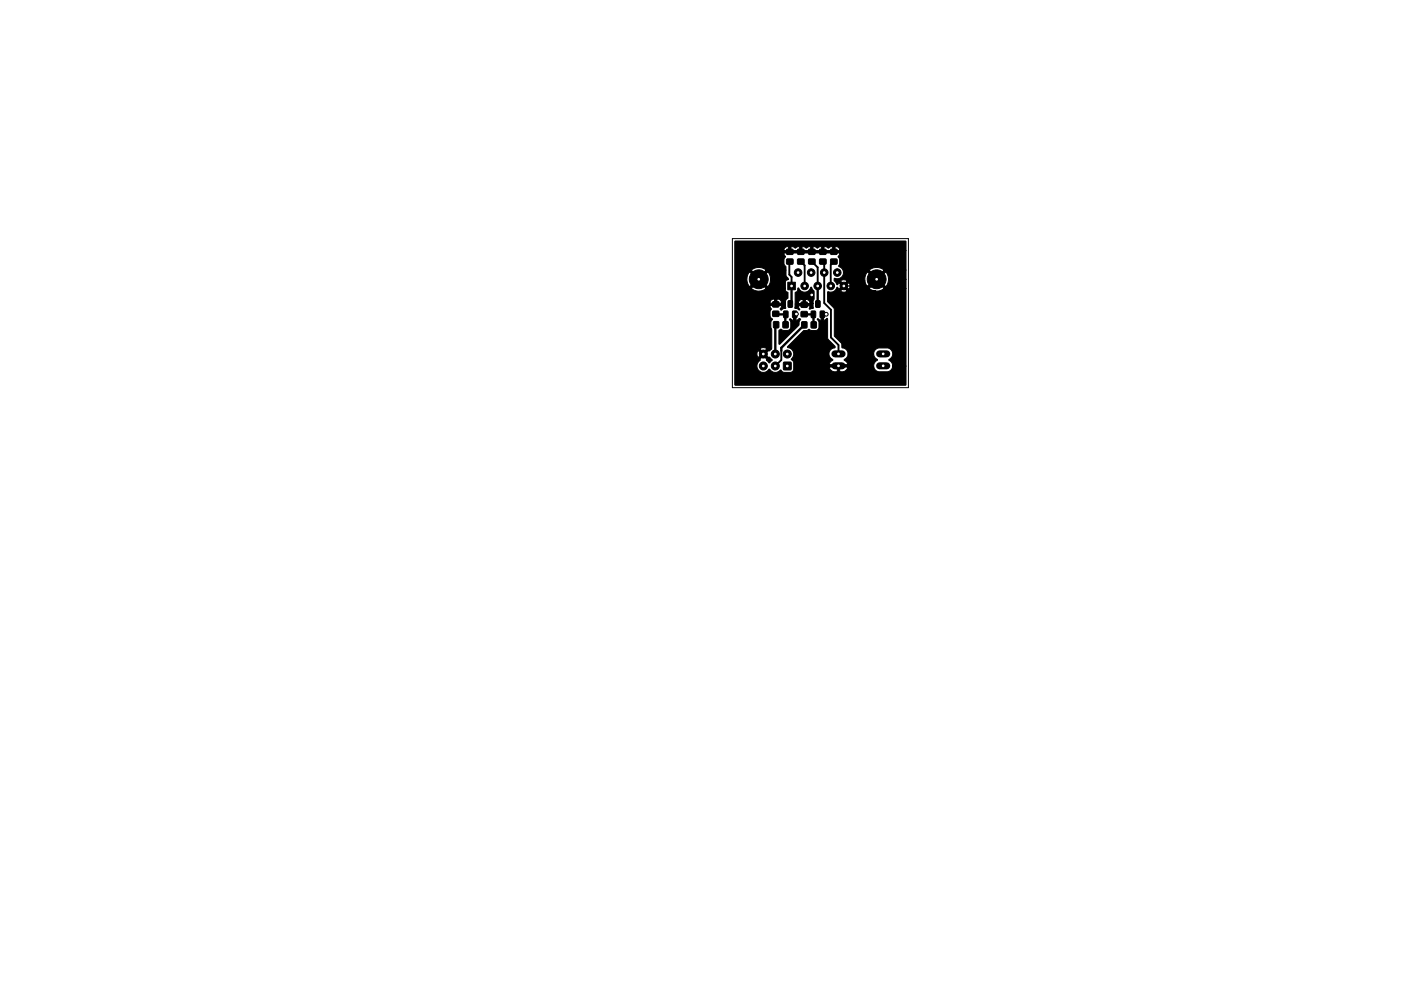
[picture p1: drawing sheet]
<svg xmlns="http://www.w3.org/2000/svg" width="297mm" height="210mm" viewBox="0 0 297 210" stroke-linecap="round" stroke-linejoin="round" font-family="sans-serif">
<path d="M155.3 50.6h37.3v31.6h-37.3z" fill="none" stroke="#000" stroke-width=".21"/>
<g fill="#000" stroke="#000" stroke-width=".21">
<path d="M155.8 51.2l36.2-.1 .1 .2v1.9h-14.1l-.1-.6-.6-.3h-.2l-.1 .9h-.5v-.9l-.5 .1-.3 .3-.5-.3-.5-.1v.9h-.5v-.9l-.5 .1-.4 .3-.4-.3-.5-.1v.9h-.5v-.9l-.6 .1-.3 .3-.4-.3-.6-.1v.9h-.5v-.9l-.5 .1-.4 .3-.4-.3-.5-.1v.9h-.5v-.9h-.3a.75 .75 0 0 0-.7 .9h25.9v4.1h-4.7a2.46 2.46 0 0 0-3.1 0l1.6 1.6 1.5-1.6h4.7v2h-3.7l-.2-1-.4-.6-1.6 1.6h-.7l-1.6-1.6a2.35 2.35 0 0 0-.5 1.9h-3.8a1.26 1.26 0 0 0-1.4 0l.7 .7 .7-.7h3.8l.4 1.1h-3.6l-.2-.7-.7 .7 .7 .7 .2-.7h3.6l.1 .1 1.6-1.5h.7l1.6 1.5 .4-.6 .2-.9h3.7v1.9h-4.7l-1.5-1.6-1.6 1.6 .5 .3 .9 .3h-6.1l-.7-.8-.7 .7a1.22 1.22 0 0 0 1.4 .1h6.4l.6-.2 .8-.4h4.7v16.5h-2.8l-.2-.7-.5-.5a.16 .16 0 0 1-.2-.1 .16 .16 0 0 1 .2-.2 1.26 1.26 0 0 0 .6-1.4 1.26 1.26 0 0 0-1.1-1h-1.7a1.25 1.25 0 0 0-1.2 1.3h-5.4l-.3-.8-1-.5-.1-1-1.5-1.5v-5.6l-.2-.5-1.2-1.2 .1-2.1a1.5 1.5 0 0 0 1.9-1l.3 .5 .7-.7-.7-.7-.2 .4h-.2l-.5-.8v-.5a1.38 1.38 0 0 0 1.9-.8 1.38 1.38 0 0 0-1-1.8l.2-.5v-.9l-.3-.7 .3-.3v-.4h-11.8l.1 .4 .3 .3-.4 .6v1l.4 .5v.8h-4.2a2.46 2.46 0 0 0-3.1 0l1.6 1.6 1.5-1.6h4.2l.1 1.2 .4 .8h-3.7l-.2-1-.4-.6-1.6 1.6h-.7l-1.6-1.6a2.44 2.44 0 0 0 0 3.1l1.6-1.5h.7l1.6 1.5 .4-.6 .2-.9h3.7l-.6 .5v1.4h-4.1l-1.5-1.6-1.6 1.6a2.46 2.46 0 0 0 3.1 0h4.1l.1 .5 .5 .4v1.1l-.5 .5-.1 .6h-.8a.76 .76 0 0 0-.7-.8h-.3v.8h-.5v-.8h-.2a.73 .73 0 0 0-.7 .8h3.2l.1 1-.9 .5-.3-.3 .3-.7h-2.4l.2 .8-.2 .5v1l.5 .6-.4 .7 .1 1.1 .1 .4v4l-1 .1a1.33 1.33 0 0 0-1.5 0l.7 .7 .8-.7h1l-.4 .4h-.2l-.8 .7h-.7l-.8-.7a1.33 1.33 0 0 0 0 1.5l.8-.8h.7l1.5 1.3-.6 .6-.6-.5 .1-.3-.8-.7-.7 .7 .1 .2a1.39 1.39 0 0 0-.3 2.2 1.39 1.39 0 0 0 2.2-.3l.2 .1a1.49 1.49 0 0 0 2.3 .1l.2 .3 .5 .2h1.4l.4-.3 .2-.4v-1.4l-.5-.6a1.48 1.48 0 0 0 .4-1.6 1.48 1.48 0 0 0-1.2-1l3.4-3.5 .6-.1 .6-.2 .5 .2h.9l.4-.1 .2-.5v-1.1l-.3-.7 .1-.1 .7 .3v-1.4l.4-.1 .1 .2v1.3l.7-.4 .2 .2v4.1l1.5 1.7v.3a1.33 1.33 0 0 0-1.2 1.1 1.33 1.33 0 0 0 .8 1.5l-.5 .4-.3 .6h4l-.3-.6-.5-.4 .1-.2a1.27 1.27 0 0 0 .7-1.1h5.4l.2 .6 .7 .7a1.42 1.42 0 0 0-.8 1.5h-7.3v1h-.5v-1h-1.7a1.22 1.22 0 0 0 1.2 1h1.6a1.26 1.26 0 0 0 1.2-1h5.5a1.24 1.24 0 0 0 1.1 1l2.2-.2 .5-.4 .2-.6h2.8v4h-36.3zM167 59.9h1.6v1.6h-1.6zM166.8 55h1.3v1h-1.3zM166.8 52.9h1.3v1h-1.3zM169.1 55h1.3v1h-1.3zM169.1 52.9h1.3v1h-1.3zM171.5 55h1.3v1h-1.3zM171.5 52.9h1.3v1h-1.3zM173.8 55h1.3v1h-1.3zM173.8 52.9h1.3v1h-1.3zM176.1 55h1.3v1h-1.3zM176.1 52.9h1.3v1h-1.3z"/>
<path d="M163.9 66h1.2v1.1h-1.2zM163.9 64h1.2v1.1h-1.2zM164 68.3h1.1v1.2h-1.1zM166.2 66h.7l.2 .1v1.1l-.2 .2h-.5l-.3-.1zM166 68.3h1.1v1.2h-1.1zM166.1 76.9h1.6v1.5h-1.6zM167.1 63.8h.7l.2 .1 .1 1.1-.2 .2h-.6l-.2-.1zM168.3 66.5h.4l.1 1.4 .6-.3 .3 .1-.3 .6v.6l-4.1 4.2-.2-.2 .1-2.9a.46 .46 0 0 1 .8 .1h1.1l.4-.3 .1-.3 .1-1.1-.3-.6 .2-.2 .6 .3zM168.1 66h.7l.2 .1v1.1l-.2 .2h-.5l-.3-.1zM169.9 66.1h1.2v1.1h-1.2zM169.9 64.1h1.2v1.1h-1.2zM170 68.3h1.1v1.3h-1.1z"/>
<path d="M169.2 61.1h.1a1.4 1.4 0 0 0 1.4 .9 1.4 1.4 0 0 0 1.2-1.1l.7 .9v1.6l-.2 1h-.7a.76 .76 0 0 0-.7-.9h-.2v.9h-.6v-.9h-.2a.73 .73 0 0 0-.7 .9h3.1v1l-.8 .2 .1-.7h-2.4l.2 .8-1-.3 .1-3.3 .5-.4zM172 66h.7l.2 .1 .1 1.1-.2 .2h-.6l-.2-.1zM172 68.3h1.1v1.3h-1.1zM173 63.8h.7l.2 .1v1.1l-.2 .2h-.5l-.3-.1zM173.9 66h.7l.2 .1 .1 1.1-.2 .2h-.6l-.2-.1z"/>
<circle cx="160.9" cy="59.3" r="2"/>
<circle cx="169.2" cy="57.8" r=".8"/>
<circle cx="172" cy="57.8" r=".8"/>
<circle cx="174.8" cy="57.8" r=".8"/>
<circle cx="177.5" cy="57.8" r=".8"/>
<circle cx="185.9" cy="59.3" r="2"/>
<circle cx="161.8" cy="75.1" r=".85"/>
<circle cx="161.8" cy="77.7" r=".85"/>
<circle cx="164.4" cy="75.1" r=".85"/>
<circle cx="164.4" cy="77.7" r=".85"/>
<circle cx="166.9" cy="75.1" r=".85"/>
<circle cx="168.9" cy="66.6" r=".4"/>
<circle cx="170.6" cy="60.7" r=".8"/>
<circle cx="172.1" cy="62.6" r=".4"/>
<circle cx="173.4" cy="60.7" r=".8"/>
<circle cx="175.2" cy="66.7" r=".4"/>
<circle cx="176.1" cy="60.7" r=".8"/>
<circle cx="178.9" cy="60.7" r=".8"/>
</g>
<path d="M177 75.1h1.5M177 77.6h1.5M186.5 75.1h1.5M186.5 77.6h1.5" fill="none" stroke="#000" stroke-width="1.5"/>
<path d="M167.4 55.6v2.7l.4 .4v2M169.8 55.5l.8 .8v4.4M172.1 55.5l1.3 1.2v4M174.8 55.8v8.5l1.4 1.4v5.9l1.6 1.6v1.9M176.8 55.5l-.7 .7v4.5M165.7 74.4v2l-1.3 1.3" fill="none" stroke="#000" stroke-width=".4"/>
<path d="M167.5 53.4h15.1v2.6l3.3 3.3M164.5 66.6l.1 .1h2l-.1 2.2M164.6 68.9l-.2 .2v6M167.8 60.7v3.5M170.5 66.6l2 .1v2.2M170.5 68.9l-4.8 4.9v.6M173.4 60.7v3.8" fill="none" stroke="#000" stroke-width=".5"/>
<path d="M167.5 55.5l-.1 .1M174.5 55.5l.3 .3M177.5 57.1v.7M185.9 59.3l-1.5 1.4h-5.5M167.8 64.2l-.2 .3M173.4 64.5h.1" fill="none" stroke="#000" stroke-width=".3"/>
<g fill="#fff" stroke="#fff" stroke-width=".21">
<circle cx="172.1" cy="62.6" r=".17"/>
<circle cx="175.2" cy="66.7" r=".17"/>
<circle cx="168.9" cy="66.6" r=".18"/>
<circle cx="166.9" cy="77.7" r=".17"/>
<circle cx="166.9" cy="75.1" r=".17"/>
<circle cx="164.4" cy="77.7" r=".17"/>
<circle cx="164.4" cy="75.1" r=".17"/>
<circle cx="161.8" cy="77.7" r=".17"/>
<circle cx="161.8" cy="75.1" r=".17"/>
<circle cx="185.9" cy="59.3" r=".17"/>
<circle cx="160.9" cy="59.3" r=".18"/>
<circle cx="167.8" cy="60.7" r=".17"/>
<circle cx="170.6" cy="60.7" r=".17"/>
<circle cx="173.4" cy="60.7" r=".17"/>
<circle cx="176.1" cy="60.7" r=".17"/>
<circle cx="178.9" cy="60.7" r=".17"/>
<circle cx="169.2" cy="57.8" r=".17"/>
<circle cx="172" cy="57.8" r=".17"/>
<circle cx="174.8" cy="57.8" r=".17"/>
<circle cx="177.5" cy="57.8" r=".17"/>
<circle cx="177.8" cy="75.1" r=".17"/>
<circle cx="177.8" cy="77.6" r=".17"/>
<circle cx="187.3" cy="75.1" r=".18"/>
<circle cx="187.3" cy="77.6" r=".18"/>
</g>
</svg>
